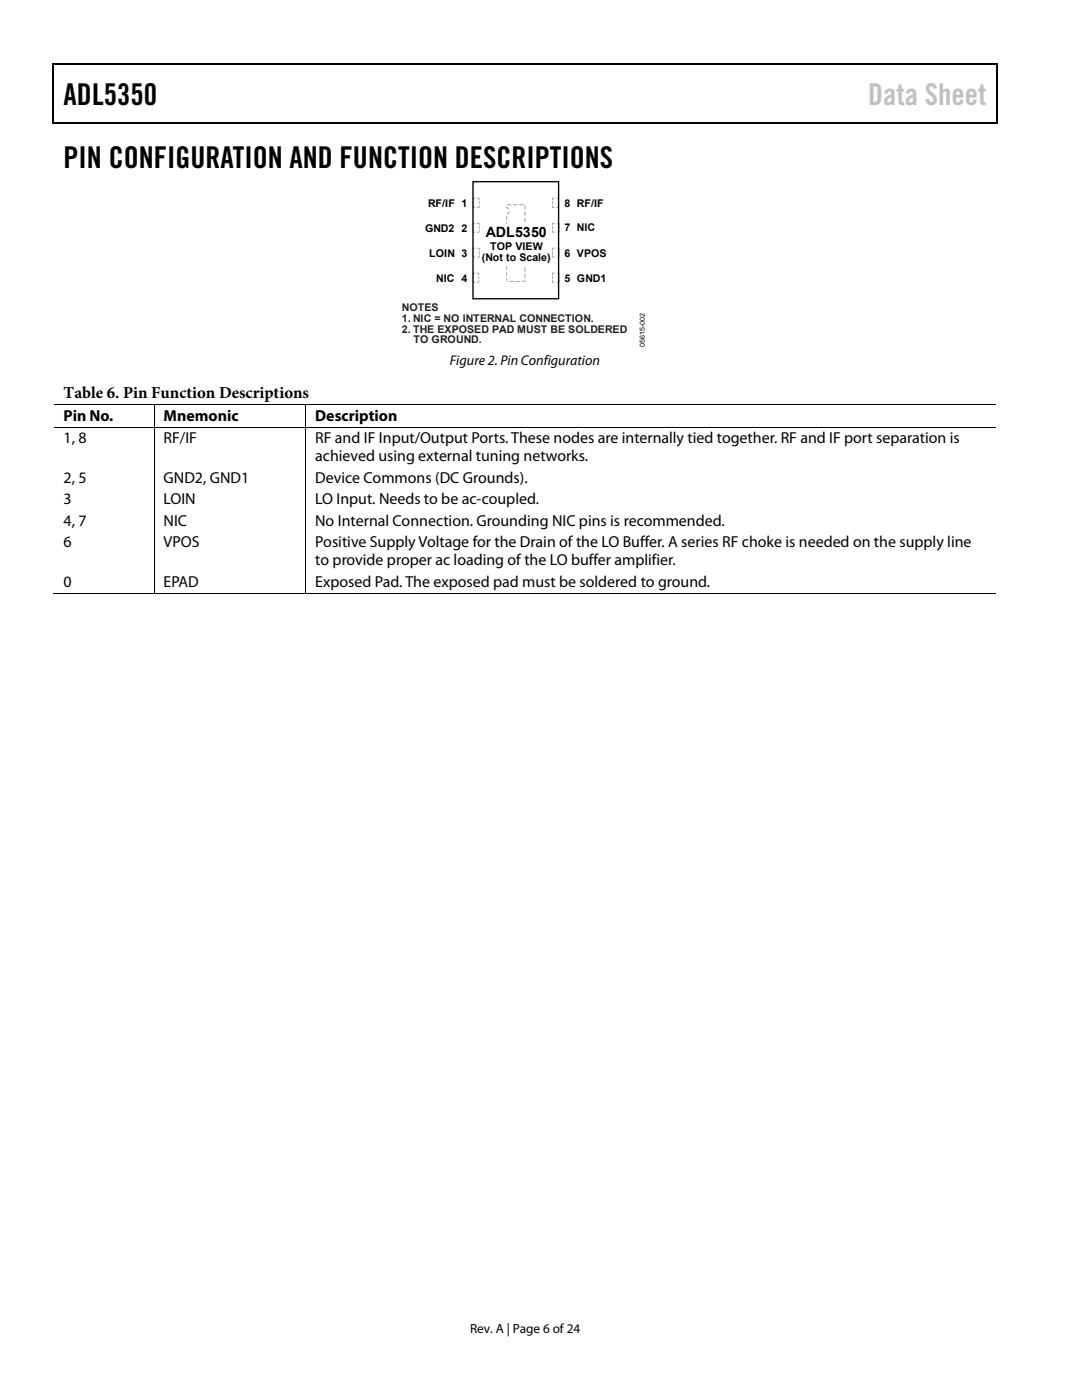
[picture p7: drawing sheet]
<svg xmlns="http://www.w3.org/2000/svg" width="216mm" height="279mm" viewBox="0 0 216 279" stroke-linecap="round" stroke-linejoin="round" font-family="sans-serif">
<defs><g id="words">
<g font-size="6">
<text x="12.7" y="21">ADL5350</text>
<text x="12.7" y="33.6">PIN CONFIGURATION AND FUNCTION DESCRIPTIONS</text>
</g>
<text font-size="6" fill="#c0c0c0" x="173.2" y="21">Data Sheet</text>
<text font-size="3.3" x="12.7" y="79.4">Table 6. Pin Function Descriptions</text>
<g font-size="3.2">
<text x="12.7" y="84">Pin No.</text>
<text x="32.6" y="84">Mnemonic</text>
<text x="62.9" y="84">Description</text>
<text x="12.7" y="88.5">1, 8</text>
<text x="32.6" y="88.5">RF/IF</text>
<text x="62.9" y="88.5">RF and IF Input/Output Ports. These nodes are internally tied together. RF and IF port separation is</text>
<text x="62.9" y="92.1">achieved using external tuning networks.</text>
<text x="12.7" y="96.4">2, 5</text>
<text x="12.7" y="100.6">3</text>
<text x="32.6" y="100.6">LOIN</text>
<text x="32.6" y="96.4">GND2, GND1</text>
<text x="62.9" y="100.6">LO Input. Needs to be ac-coupled.</text>
<text x="62.9" y="96.4">Device Commons (DC Grounds).</text>
<text x="12.7" y="104.9">4, 7</text>
<text x="32.6" y="104.9">NIC</text>
<text x="62.9" y="104.9">No Internal Connection. Grounding NIC pins is recommended.</text>
<text x="12.7" y="109.2">6</text>
<text x="32.6" y="109.2">VPOS</text>
<text x="62.9" y="112.8">to provide proper ac loading of the LO buffer amplifier.</text>
<text x="62.9" y="109.3">Positive Supply Voltage for the Drain of the LO Buffer. A series RF choke is needed on the supply line</text>
<text x="12.7" y="117.1">0</text>
<text x="32.6" y="117.1">EPAD</text>
<text x="62.9" y="117.1">Exposed Pad. The exposed pad must be soldered to ground.</text>
</g>
<g font-size="2.8">
<text x="96.9" y="47.3">ADL5350</text>
<text x="89.7" y="72.8">Figure 2. Pin Configuration</text>
</g>
<text font-size="2.6" x="93.8" y="266">Rev. A | Page 6 of 24</text>
<g font-size="2.1">
<text x="85.4" y="41.3">RF/IF 1</text>
<text x="112.6" y="41.2">8 RF/IF</text>
<text x="84.8" y="46.2">GND2</text>
<text x="92.1" y="46.2">2</text>
<text x="112.7" y="46.2">7 NIC</text>
<text x="85.6" y="51.2">LOIN 3</text>
<text x="96.1" y="52">(Not to Scale)</text>
<text x="97.8" y="49.9">TOP VIEW</text>
<text x="112.7" y="51.2">6 VPOS</text>
<text x="87.1" y="56.3">NIC 4</text>
<text x="112.7" y="56.3">5 GND1</text>
</g>
<g font-size="2.1" fill="#231f20">
<text x="80.2" y="62.1">NOTES</text>
<text x="80.2" y="64.3">1. NIC = NO INTERNAL CONNECTION.</text>
<text x="80.2" y="66.4">2. THE EXPOSED PAD MUST BE SOLDERED</text>
<text x="82.5" y="68.5">TO GROUND.</text>
</g>
<text font-size="1.4" x="128.7" y="69.3" transform="rotate(-90 128.7 69.3)">05615-002</text>
</g></defs>
<path d="M10.5 12.7h.3v1h-.3zM198.8 12.7h.2v1h-.2zM198.8 12.7h.2v.3h-.2zM198.8 24.4h.2v.3h-.2z" fill="#000"/>
<path d="M10.5 12.8h188.3M10.7 13.7v11M198.9 13.7v11M10.5 24.5h188.3" fill="none" stroke="#000" stroke-width=".25"/>
<g fill="#9a9a9a">
<path d="M111 39.5h.6l-.1 .5h-.1v-.4h-.4z"/>
<path d="M111.4 40.2h.2l-.1 .6z"/>
<path d="M111 41.3h.4v-.3h.2l-.1 .5h-.4z"/>
<path d="M110.2 41h.1v.3h.4v.1h-.5z"/>
<path d="M110.2 40.2h.1l-.1 .6z"/>
<path d="M110.2 39.5h.5l-.4 .1-.1 .4z"/>
<path d="M111.1 44.5h.5l.1 .4-.2 .1v-.3h-.3z"/>
<path d="M111.5 45.1l.2 .1-.1 .5z"/>
<path d="M111.5 45.9l.2 .1v.4h-.6v-.1l.4-.1z"/>
<path d="M110.2 45.9l.1 .1v.2l.3 .1v.1h-.4z"/>
<path d="M110.2 45.1l.1 .1-.1 .5z"/>
<path d="M110.2 44.5l.5 .1-.4 .1-.1 .3z"/>
<path d="M111.1 49.5h.6l-.1 .5h-.1v-.4h-.4z"/>
<path d="M111.5 50.2h.2l-.1 .6z"/>
<path d="M111.5 50.9h.2v.4l-.6 .1 .1-.2h.3z"/>
<path d="M110.2 50.9l.1 .3h.3l.1 .2h-.5z"/>
<path d="M110.2 50.2h.1l-.1 .6z"/>
<path d="M110.2 49.4l.5 .1v.1h-.4v.4l-.1-.1z"/>
<path d="M111.1 54.4l.6 .1-.1 .4h-.1v-.3h-.4z"/>
<path d="M111.5 55.1l.2 .1-.1 .5z"/>
<path d="M111.5 55.9l.2 .1v.3l-.6 .1v-.1h.4z"/>
<path d="M110.2 55.9l.1 .1v.3h.4l-.5 .1z"/>
<path d="M110.2 55.1l.1 .1-.1 .5z"/>
<path d="M110.2 54.4l.5 .1-.4 .1-.1 .3z"/>
<path d="M94.3 39.5h.5l-.3 .1-.1 .4z"/>
<path d="M94.3 40.2h.2l-.1 .6z"/>
<path d="M94.3 41h.2v.3h.3v.1l-.4 .1z"/>
<path d="M95.2 41.3h.3l.1-.3h.1l-.1 .5h-.3z"/>
<path d="M95.6 40.2h.1l-.1 .6z"/>
<path d="M95.2 39.5h.4l.1 .5h-.1l-.1-.4h-.3z"/>
<path d="M94.3 44.5h.5l-.1 .2h-.2l-.1 .3z"/>
<path d="M94.3 45.1l.2 .1v.5h-.2z"/>
<path d="M94.3 45.9h.2v.3l.3 .1v.1h-.5z"/>
<path d="M95.2 46.3l.3-.1 .1-.3h.1l-.1 .5h-.3z"/>
<path d="M95.6 45.1l.1 .1-.1 .5z"/>
<path d="M95.2 44.5h.4l.1 .4-.1 .1-.1-.3h-.2z"/>
<path d="M94.3 49.5h.5l-.3 .1-.1 .4z"/>
<path d="M94.3 50.2h.2l-.1 .6z"/>
<path d="M94.4 50.9l.1 .3h.2l.1 .2-.5-.1z"/>
<path d="M95.6 50.9h.1v.4l-.5 .1 .1-.2h.2z"/>
<path d="M95.6 50.2h.1l-.1 .6z"/>
<path d="M95.2 49.5h.5v.5h-.1l-.1-.4h-.3z"/>
<path d="M94.3 54.5h.5l-.3 .1-.1 .3z"/>
<path d="M94.3 55.1l.2 .1-.1 .5z"/>
<path d="M94.3 55.9h.2v.4h.3v.1h-.4z"/>
<path d="M95.5 55.9h.1v.4l-.4 .1-.1-.1h.4z"/>
<path d="M95.5 55.1l.1 .1-.1 .5z"/>
<path d="M95.1 54.5l.4-.1 .1 .5-.1-.1v-.2z"/>
<path d="M104.6 41v.7l.2 .1v-.8zM103.6 40.8l.1 .2 .8-.1zM102.4 40.8v.2l.8-.1zM101.1 40.8l.2 .2 .7-.1zM101 41.3v.3l.1-.1 .5 .3-.2-.3-.4-.1 .1 .1 .1-.2zM101.6 42.1l-.5 .7a.49 .49 0 0 0 .5-.7zM101 43.1l.1 .9 .1-.8zM101 44.3l.1 .9 .1-.8zM101 45.6l.1 .8 .1-.8zM101 46.8l.1 .9 .1-.8zM101 48l.1 .9 .1-.8zM101 49.3l.1 .8 .1-.7zM101 50.5l.1 .9 .1-.8zM101 51.8l.1 .8 .1-.8zM101 53l.1 .9 .1-.8zM101 54.2l.1 .9 .1-.8zM101 55.5l.2 .8v-.8zM101.7 56.1v.2l.8-.1zM102.9 56.1l.1 .2 .8-.1zM104.2 56.1v.2l.5-.1 .1-.4-.2 .3zM104.7 54.6l-.1 .8 .2 .1v-.8zM104.7 53.4l-.1 .7 .2 .1v-.8zM104.7 52.1l-.1 .8 .2 .1v-.8zM104.7 50.9l.1 .9v-.9zM104.7 49.6l-.1 .8 .2 .1v-.8zM104.6 48.5v.7l.2 .1v-.8zM104.6 47.2v.7l.2 .1v-.8zM104.6 46v.7l.2 .1v-.8zM104.6 44.7v.8h.2v-.8zM104.6 43.5v.7l.2 .1v-.8zM104.6 42.3v.7l.2 .1v-.8z"/>
</g>
<path d="M94.4 36.3h17.1v23.3h-17.1z" fill="none" stroke="#000" stroke-width=".27"/>
<path d="M100.4 44.9h4.9v8h-4.9z" fill="#fff"/>
<path d="M10.8 85.3h188M30.8 80.8v4.4M30.8 85.3v33.2M61 80.8v4.4M61 85.3v33.2M198.8 80.7h-188M10.5 118.4h20.2M30.8 118.4h30.1M61.1 118.4h137.7" fill="none" stroke="#000" stroke-width=".2"/>
<use href="#words"/>
</svg>
